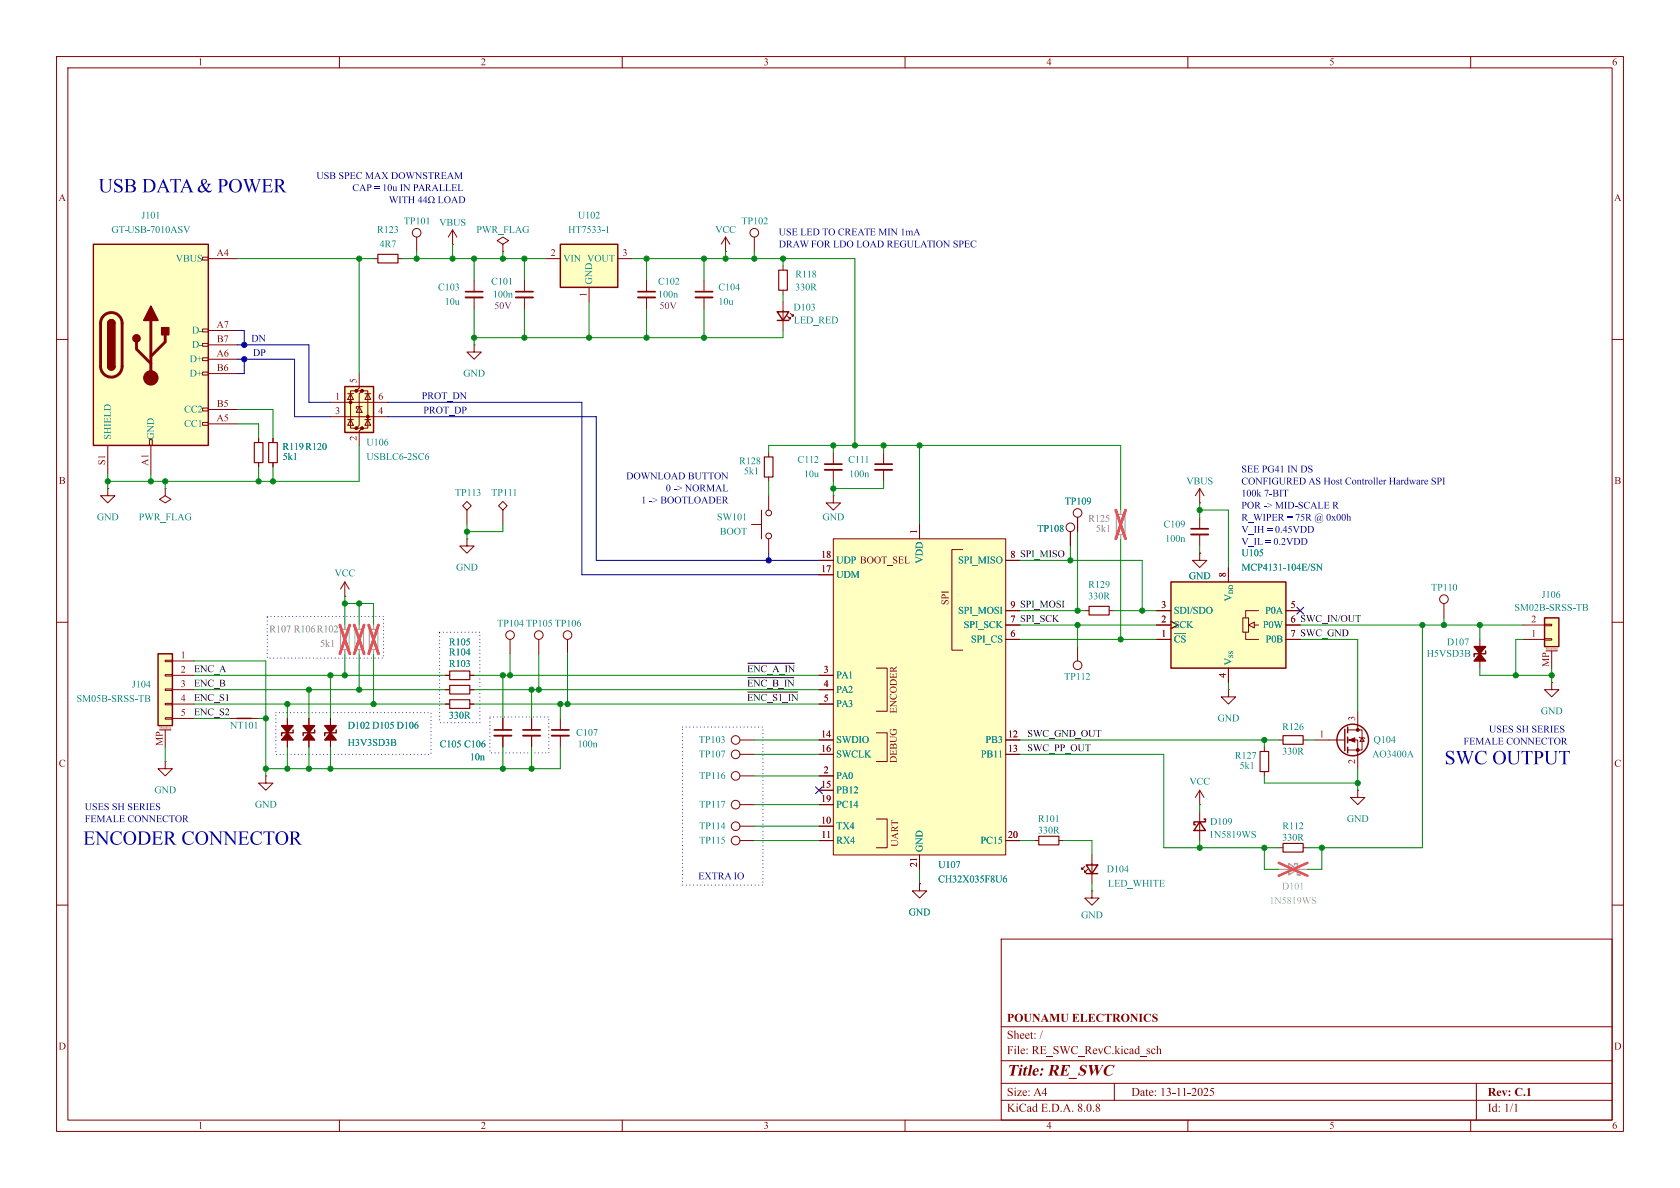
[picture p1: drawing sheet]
<svg xmlns="http://www.w3.org/2000/svg" width="297mm" height="210mm" viewBox="0 0 297 210" stroke-linecap="round" stroke-linejoin="round" font-family="sans-serif">
<defs><g id="words">
<g font-size="3.5" fill="#0000c2">
<text x="17.4" y="34.9">USBDATA&amp; POWER</text>
<text x="255.4" y="136">SWCOUTPUT</text>
<text x="14.7" y="150.2">ENCODERCONNECTOR</text>
</g>
<text font-size="2.8" fill="#840000" x="178" y="190.9">Title:RE_SWC</text>
<g font-size="2.1" fill="#840000">
<text x="178" y="184.2">Sheet:/</text>
<text x="178" y="181.2">POUNAMU ELECTRONICS</text>
<text x="178" y="186.9">File: RE_SWC_RevC.kicad_sch</text>
<text x="178" y="197.1">KiCadE.D.A. 8.0.8</text>
<text x="178" y="194.3">Size:A4</text>
<text x="200" y="194.3">Date:13-11-2025</text>
<text x="263" y="194.3">Rev:C.1</text>
<text x="263" y="197.1">Id: 1/1</text>
</g>
<g font-size="1.8" fill="#840000">
<text x="35" y="12">1</text>
<text x="85" y="12">2</text>
<text x="135" y="12">3</text>
<text x="185" y="12">4</text>
<text x="235" y="12">5</text>
<text x="285" y="12">6</text>
<text x="10.3" y="36">A</text>
<text x="285.3" y="36">A</text>
<text x="38.3" y="45.5">A4</text>
<text x="97.3" y="45.5">2</text>
<text x="110" y="45.5">3</text>
<text x="103.9" y="52.5" transform="rotate(-90 103.9 52.5)">1</text>
<text x="38.3" y="58.2">A7</text>
<text x="38.3" y="63.2">A6</text>
<text x="38.3" y="65.8">B6</text>
<text x="38.3" y="60.7">B7</text>
<text x="59.2" y="70.9">1</text>
<text x="63.2" y="67.8" transform="rotate(-90 63.2 67.8)">5</text>
<text x="66.9" y="70.9">6</text>
<text x="38.3" y="74.7">A5</text>
<text x="38.3" y="72.1">B5</text>
<text x="59.2" y="73.4">3</text>
<text x="63.2" y="77.9" transform="rotate(-90 63.2 77.9)">2</text>
<text x="66.9" y="73.4">4</text>
<text x="18.8" y="82.2" transform="rotate(-90 18.8 82.2)">S1</text>
<text x="26.4" y="82.4" transform="rotate(-90 26.4 82.4)">A1</text>
<text x="10.4" y="86">B</text>
<text x="285.4" y="86">B</text>
<text x="162.3" y="94.4" transform="rotate(-90 162.3 94.4)">1</text>
<text x="145.2" y="101.3">17</text>
<text x="145.2" y="98.8">18</text>
<text x="147.8" y="100.1">UDP BOOT_SEL</text>
<text x="178.6" y="98.8">8</text>
<text x="168.1" y="106.9" transform="rotate(-90 168.1 106.9)">SPI</text>
<text x="178.6" y="107.7">9</text>
<text x="205.3" y="107.7">3</text>
<text x="216.9" y="102" transform="rotate(-90 216.9 102)">8</text>
<text x="228.2" y="107.7">5</text>
<text x="178.6" y="112.8">6</text>
<text x="178.6" y="110.2">7</text>
<text x="205.3" y="112.8">1</text>
<text x="205.3" y="110.2">2</text>
<text x="228.2" y="110.2">6</text>
<text x="228.2" y="112.8">7</text>
<text x="270.7" y="112.8">1</text>
<text x="270.7" y="110.2">2</text>
<text x="31.9" y="116.6">1</text>
<text x="31.9" y="119.1">2</text>
<text x="145.6" y="119.1">3</text>
<text x="216.9" y="119.8" transform="rotate(-90 216.9 119.8)">4</text>
<text x="274.1" y="117.9" transform="rotate(-90 274.1 117.9)">MP</text>
<text x="31.9" y="121.7">3</text>
<text x="31.9" y="124.2">4</text>
<text x="145.6" y="121.7">4</text>
<text x="145.6" y="124.2">5</text>
<text x="29" y="131.8" transform="rotate(-90 29 131.8)">MP</text>
<text x="31.9" y="126.7">5</text>
<text x="145.2" y="130.6">14</text>
<text x="159" y="126.1" transform="rotate(-90 159 126.1)">ENCODER</text>
<text x="178.2" y="130.6">12</text>
<text x="233.2" y="130.6">1</text>
<text x="239.8" y="127.4" transform="rotate(-90 239.8 127.4)">3</text>
<text x="10.4" y="136">C</text>
<text x="145.2" y="133.1">16</text>
<text x="145.6" y="136.9">2</text>
<text x="159" y="134.9" transform="rotate(-90 159 134.9)">DEBUG</text>
<text x="178.2" y="133.1">13</text>
<text x="239.8" y="135.1" transform="rotate(-90 239.8 135.1)">2</text>
<text x="285.4" y="136">C</text>
<text x="145.2" y="139.4">15</text>
<text x="145.2" y="142">19</text>
<text x="145.2" y="145.8">10</text>
<text x="145.2" y="148.3">11</text>
<text x="159.2" y="149.7" transform="rotate(-90 159.2 149.7)">UART</text>
<text x="178.2" y="148.3">20</text>
<text x="162.3" y="153.3" transform="rotate(-90 162.3 153.3)">21</text>
<text x="10.3" y="186">D</text>
<text x="285.3" y="186">D</text>
<text x="35" y="200">1</text>
<text x="85" y="200">2</text>
<text x="135" y="200">3</text>
<text x="185" y="200">4</text>
<text x="235" y="200">5</text>
<text x="285" y="200">6</text>
</g>
<g font-size="1.8" fill="#0000c2">
<text x="55.9" y="32.1">USBSPECMAX DOWNSTREAM</text>
<text x="62.3" y="34.2">CAP= 10uIN PARALLEL</text>
<text x="77.4" y="36.4">LOAD</text>
<text x="137.7" y="42.1">USELED TO CREATEMIN 1mA</text>
<text x="137.7" y="44.2">DRAWFORLDO LOAD REGULATIONSPEC</text>
<text x="219.5" y="84">SEEPG41IN DS</text>
<text x="110.7" y="85.2">DOWNLOAD BUTTON</text>
<text x="113.4" y="89.5">1 -&gt; BOOTLOADER</text>
<text x="117.7" y="87.3">0 -&gt; NORMAL</text>
<text x="219.5" y="86.1">CONFIGUREDAS HostControllerHardwareSPI</text>
<text x="219.5" y="88.2">100k7-BIT</text>
<text x="219.5" y="90.4">POR-&gt; MID-SCALE R</text>
<text x="219.5" y="92.5">R_WIPER= 75R@0x00h</text>
<text x="219.5" y="94.6">V_IH = 0.45VDD</text>
<text x="219.5" y="96.8">V_IL = 0.2VDD</text>
<text x="263.2" y="129.9">USESSHSERIES</text>
<text x="258.7" y="132.1">FEMALE CONNECTOR</text>
<text x="15" y="143.7">USESSHSERIES</text>
<text x="15" y="145.8">FEMALE CONNECTOR</text>
<text x="123.4" y="155.9">EXTRA IO</text>
</g>
<g font-size="1.8" fill="#008484">
<text x="19.7" y="41.6">GT-USB-7010ASV</text>
<text x="25" y="39.1">J101</text>
<text x="66.7" y="41.6">R123</text>
<text x="71.4" y="40.1">TP101 VBUS</text>
<text x="84.2" y="41.6">PWR_FLAG</text>
<text x="100.4" y="41.6">HT7533-1</text>
<text x="102.2" y="39.1">U102</text>
<text x="126.4" y="41.6">VCC</text>
<text x="131.1" y="40.1">TP102</text>
<text x="31.1" y="46.7">VBUS</text>
<text x="67.1" y="44.2">4R7</text>
<text x="99.6" y="46.7">VIN</text>
<text x="103.8" y="46.7">VOUT</text>
<text x="77.4" y="51.8">C103</text>
<text x="86.8" y="50.8">C101</text>
<text x="87.1" y="53.1">100n</text>
<text x="105.1" y="50.3" transform="rotate(-90 105.1 50.3)">GND</text>
<text x="116.3" y="53.1">100n</text>
<text x="116.3" y="50.8">C102</text>
<text x="127" y="51.8">C104</text>
<text x="140.6" y="51.8">330R</text>
<text x="140.6" y="49.5">R118</text>
<text x="33.9" y="59.4">D-</text>
<text x="78.6" y="54.3">10u</text>
<text x="127" y="54.3">10u</text>
<text x="140.3" y="55.3">D103</text>
<text x="140.3" y="57.6">LED_RED</text>
<text x="33.5" y="64.5">D+</text>
<text x="33.9" y="62">D-</text>
<text x="33.5" y="67">D+</text>
<text x="81.9" y="67">GND</text>
<text x="20" y="77.7" transform="rotate(-90 20 77.7)">SHIELD</text>
<text x="27.7" y="77.7" transform="rotate(-90 27.7 77.7)">GND</text>
<text x="32.6" y="75.9">CC1</text>
<text x="32.6" y="73.4">CC2</text>
<text x="49.9" y="80">R119R120</text>
<text x="50" y="81.8">5k1</text>
<text x="64.8" y="79.2">U106</text>
<text x="64.8" y="81.8">USBLC6-2SC6</text>
<text x="130.7" y="82.5">R128</text>
<text x="141" y="82.3">C112</text>
<text x="150" y="82.3">C111</text>
<text x="80.4" y="88.1">TP113 TP111</text>
<text x="131.5" y="84.3">5k1</text>
<text x="142.1" y="84.8">10u</text>
<text x="150.1" y="84.8">100n</text>
<text x="188.2" y="89.6">TP109</text>
<text x="209.7" y="86.1">VBUS</text>
<text x="17.1" y="92.4">GND</text>
<text x="24.5" y="92.4">PWR_FLAG</text>
<text x="126.7" y="92.4">SW101</text>
<text x="127.2" y="95">BOOT</text>
<text x="145.4" y="92.4">GND</text>
<text x="183.4" y="94.5">TP108</text>
<text x="205.7" y="93.7">C109</text>
<text x="80.6" y="101.3">GND</text>
<text x="147.8" y="100.1">UDP</text>
<text x="163.6" y="99.6" transform="rotate(-90 163.6 99.6)">VDD</text>
<text x="169.4" y="100.1">SPI_MISO</text>
<text x="206" y="96.2">100n</text>
<text x="219.5" y="101.3">MCP4131-104E/SN</text>
<text x="219.5" y="98.8">U105</text>
<text x="59.1" y="102.3">VCC</text>
<text x="147.8" y="102.6">UDM</text>
<text x="192.4" y="104.4">R129</text>
<text x="192.4" y="106.4">330R</text>
<text x="210.2" y="102.8">GND</text>
<text x="218.2" y="106.3" transform="rotate(-90 218.2 106.3)">V_{DD}</text>
<text x="253" y="104.9">TP110</text>
<text x="272.5" y="106.1">J106</text>
<text x="87.9" y="111.2">TP104TP105TP106</text>
<text x="169.4" y="108.9">SPI_MOSI</text>
<text x="170.4" y="111.5">SPI_SCK</text>
<text x="207.5" y="111.5">SCK</text>
<text x="207.5" y="108.9">SDI/SDO</text>
<text x="223.3" y="111.5">P0W</text>
<text x="223.7" y="108.9">P0A</text>
<text x="267.7" y="108.4">SM02B-SRSS-TB</text>
<text x="79.4" y="118.3">R103</text>
<text x="79.4" y="114.5">R105</text>
<text x="79.4" y="116.3">R104</text>
<text x="171.7" y="114">SPI_CS</text>
<text x="207.5" y="114">~{CS}</text>
<text x="218.2" y="117.6" transform="rotate(-90 218.2 117.6)">V_{SS}</text>
<text x="223.8" y="114">P0B</text>
<text x="252.2" y="116.6">H5VSD3B</text>
<text x="255.8" y="114.5">D107</text>
<text x="13.5" y="124.5">SM05B-SRSS-TB</text>
<text x="23.3" y="122">J104</text>
<text x="147.8" y="120.4">PA1</text>
<text x="147.8" y="122.9">PA2</text>
<text x="147.8" y="125.5">PA3</text>
<text x="188.1" y="120.6">TP112</text>
<text x="40.7" y="129.3">NT101</text>
<text x="61.5" y="129.3">D102D105D106</text>
<text x="79.4" y="127.5">330R</text>
<text x="101.9" y="130.5">C107</text>
<text x="123.5" y="131.8">TP103</text>
<text x="147.8" y="131.8">SWDIO</text>
<text x="174.2" y="131.8">PB3</text>
<text x="215.2" y="128">GND</text>
<text x="226.7" y="129.5">R126</text>
<text x="242.8" y="131.8">Q104</text>
<text x="272.4" y="126.7">GND</text>
<text x="61.5" y="132.3">H3V3SD3B</text>
<text x="77.7" y="132.6">C105C106</text>
<text x="83.1" y="134.9">10n</text>
<text x="102.1" y="132.6">100n</text>
<text x="123.5" y="134.3">TP107</text>
<text x="147.8" y="134.3">SWCLK</text>
<text x="173.4" y="134.3">PB11</text>
<text x="218.3" y="134.6">R127</text>
<text x="219.1" y="136.4">5k1</text>
<text x="226.7" y="133.8">330R</text>
<text x="242.6" y="134.3">AO3400A</text>
<text x="27.3" y="140.7">GND</text>
<text x="45.1" y="143.2">GND</text>
<text x="123.6" y="138.2">TP116</text>
<text x="123.6" y="143.2">TP117</text>
<text x="147.8" y="140.7">PB12</text>
<text x="147.8" y="143.2">PC14</text>
<text x="147.8" y="138.2">PA0</text>
<text x="210.3" y="139.2">VCC</text>
<text x="123.6" y="149.6">TP115</text>
<text x="123.6" y="147">TP114</text>
<text x="147.8" y="147">TX4</text>
<text x="147.8" y="149.6">RX4</text>
<text x="173.3" y="149.6">PC15</text>
<text x="183.5" y="145.8">R101</text>
<text x="183.5" y="147.8">330R</text>
<text x="213.7" y="148.6">1N5819WS</text>
<text x="213.9" y="146.3">D109</text>
<text x="226.7" y="149.1">330R</text>
<text x="226.7" y="147">R112</text>
<text x="238.1" y="145.8">GND</text>
<text x="163.6" y="150.6" transform="rotate(-90 163.6 150.6)">GND</text>
<text x="165.9" y="153.9">U107</text>
<text x="195.6" y="154.7">D104</text>
<text x="165.9" y="156.4">CH32X035F8U6</text>
<text x="195.9" y="157.2">LED_WHITE</text>
<text x="160.6" y="162.3">GND</text>
<text x="191.1" y="162.8">GND</text>
</g>
<g font-size="1.8" fill="#840084">
<text x="87.4" y="55.1">50V</text>
<text x="116.6" y="55.1">50V</text>
</g>
<g font-size="1.8" fill="#000084">
<text x="44.4" y="60.6">DN</text>
<text x="44.7" y="63.2">DP</text>
<text x="74.6" y="70.8">PROT_DN</text>
<text x="74.8" y="73.3">PROT_DP</text>
</g>
<g font-size="1.8" fill="#a1a1a1">
<text x="192.4" y="92.7">R125</text>
<text x="193.7" y="94.5">5k1</text>
<text x="47.6" y="112.2">R107R106R102</text>
<text x="56.6" y="114.8">5k1</text>
<text x="224.4" y="160.3">1N5819WS</text>
<text x="226.6" y="157.7">D101</text>
</g>
<g font-size="1.8">
<text x="178.6" y="98.8">8 SPI_MISO</text>
<text x="178.6" y="107.7">9 SPI_MOSI</text>
<text x="178.6" y="110.2">7 SPI_SCK</text>
<text x="228.2" y="110.2">6 SWC_IN/OUT</text>
<text x="228.2" y="112.8">7 SWC_GND</text>
<text x="34.3" y="119">ENC_A</text>
<text x="132.1" y="119">~{ENC_A_IN}</text>
<text x="34.3" y="124.1">ENC_S1</text>
<text x="34.3" y="121.6">ENC_B</text>
<text x="132.1" y="121.6">~{ENC_B_IN}</text>
<text x="132.1" y="124.1">~{ENC_S1_IN}</text>
<text x="34.3" y="126.7">ENC_S2</text>
<text x="181.6" y="130.5">SWC_GND_OUT</text>
<text x="181.6" y="133">SWC_PP_OUT</text>
</g>
<g font-size=".5" fill="#840000">
<text x="273.3" y="115">Mounting</text>
<text x="28.2" y="128.9">Mounting</text>
</g>
</g></defs>
<g fill="none" stroke="#840000" stroke-width=".18">
<path d="M10 10h277v190h-277zM12 12h273v186h-273zM60 10v2M110 10v2M160 10v2M210 10v2M260 10v2M10 60h2M83.8 61v1.2h1.3l-1.3 1.3-1.3-1.3h1.3M83.8 61h.1M285 60h2M10 110h2"/>
<path d="M285 110h2M212.1 143.5v5.1M10 160h2M177 166h108v32h-108zM285 160h2M60 198v2M110 198v2M160 198v2M177 194.5h108M177 191.5h108M177 187.5h108M177 181.5h108"/>
<path d="M197 191.5v3M210 198v2M260 198v2M261 191.5v6.5"/>
</g>
<path d="M212.1 145.3l1 1.5h-2zM212.9 144.8h.2v.5h-2v.5h.2" fill="none" stroke="#840000" stroke-width=".25"/>
<path d="M99.1 43.2h10.1v7.6h-10.1z" fill="#ffffc2"/>
<path d="M99.1 43.2h10.1v7.6h-10.1zM192 152.9h2.1l-1.1 1.5zM192 154.4h2.1" fill="none" stroke="#840000" stroke-width=".25"/>
<g fill="none" stroke="#840000" stroke-width=".18">
<path d="M96.5 45.7h2.6M104.1 50.8v2.5M109.2 45.7h2.6M82.5 95.3v1.2h1.3l-1.3 1.3-1.2-1.3h1.2M82.5 95.3h.1M130.8 133.4h2.5M162.6 156.2v1.3h1.2l-1.2 1.3-1.3-1.3h1.3M162.6 156.2h.1M182.9 148.6h.7M187.2 148.6h.8M191.8 153.2l-.5 .5v-.3v.3h.2M192.3 153.7l-.5 .5v-.3v.3h.2"/>
<path d="M193 157.5v1.3h1.3l-1.3 1.2-1.2-1.2h1.2M193 157.5h.1M193 151.1v5.1"/>
<circle cx="130" cy="133.3" r=".76"/>
</g>
<path d="M226.1 153.7h5" fill="none" stroke="#a1a1a1" stroke-width=".18"/>
<path d="M227.8 152.7l1.6 1-1.6 1zM228.9 152.9v-.2h.5v2h.5v-.3" fill="none" stroke="#a1a1a1" stroke-width=".25"/>
<path d="M226.1 152.5l5 2.3M231.1 152.5l-5 2.3" fill="none" stroke="#e65255" stroke-width=".46"/>
<path d="M183.6 147.8h3.6v1.6h-3.6z" fill="none" stroke="#840000" stroke-width=".2"/>
<path d="M147.3 95.3h30.5v55.8h-30.5z" fill="#ffffc2"/>
<g fill="none" stroke="#840000" stroke-width=".18">
<path d="M147.3 95.3h30.5v55.8h-30.5zM147.3 87.6v1.3h1.3l-1.3 1.3-1.3-1.3h1.3M147.3 87.6h.1M147.3 80v2M147.3 83.1v2M156.2 80v2M156.2 83.1v2M162.6 92.7v2.6M170.2 97.2h-1.9v17.7h1.9M177.8 99.1h2.5M212.1 97.8v1.3h1.3l-1.3 1.2-1.3-1.2h1.3M212.1 97.8h.1"/>
<path d="M90.2 113v2.6M95.2 113v2.6M144.8 119.4h2.5M154.9 118.1h1.9v7.6h-1.9M177.8 113h2.5M177.8 110.5h2.5M177.8 108h2.5M88.9 127v2M88.9 130v2.1M94 127v2M94 130v2.1M144.8 137.2h2.5"/>
<path d="M144.8 121.9h2.5M144.8 124.5h2.5M154.9 129.5h1.9v5.1h-1.9M217.2 121.9v1.3h1.2l-1.2 1.3-1.3-1.3h1.3M217.2 121.9h.1M154.9 144.8h1.9v5.1h-1.9"/>
<circle cx="90.2" cy="112.3" r=".76"/>
<circle cx="95.2" cy="112.3" r=".76"/>
</g>
<path d="M145.8 83.1h3M154.7 83.1h3M87.4 130h3M92.5 130h3" fill="none" stroke="#840000" stroke-width=".33"/>
<path d="M145.8 82h3M154.7 82h3M87.4 129h3M92.5 129h3" fill="none" stroke="#840000" stroke-width=".3"/>
<path d="M207 102.9h20.3v15.2h-20.3z" fill="#ffffc2"/>
<g fill="none" stroke="#840000" stroke-width=".18">
<path d="M114.3 49.5v2.1M114.3 52.6v2M124.5 49.5v2.1M124.5 52.6v2M128.3 44.5h.1M128.3 41.9l-.8 1.3M128.3 41.9v2.6M128.3 41.9l.7 1.3M133.3 41.9v2.6M138.4 47v.8M138.4 51.3v.8M138.4 53.3v5.1"/>
<path d="M139.2 55.9l.5 .5v-.3v.3h-.3M139.7 55.4l.5 .5v-.3v.3h-.2M19 86.4v1.2h1.3l-1.3 1.3-1.2-1.3h1.2M19 86.4h.1M29.2 86.4v1.2l1 .7-1 .6-1-.6 1-.7M29.2 86.4h.1M132.8 92.7h1.8M134.6 90.2v5.1M135.9 80v.8M135.9 84.3v.8M135.9 87.6v2.6M135.9 95.3v2.5"/>
<path d="M189.2 94v2.5M190.5 91.4v2.6M212.1 88.9h.1M212.1 86.4v2.5M212.1 91.4v2.1M212.1 94.5v2M212.1 86.4l-.8 1.2M212.1 86.4l.8 1.2M190.5 114.3v2.5M191.8 108h.7M196.1 108h.7M204.5 110.5h2.5"/>
<path d="M204.5 113h2.5M204.5 108h2.5M217.2 118.1v2.6M219.7 109.2h1v2.6h-1zM220.2 111.8v1.2h2.3M220.7 110.5l1-.5v1zM221.7 110.5h.8M222.5 108h-2.3v1.2M227.3 110.5h2.6M227.3 113h2.6M227.3 108h2.6M255.3 106.7v2.5"/>
<path d="M261.6 113v5.1M226.1 130.8h.7M230.4 130.8h.7M232.4 130.8h5.3M238.3 130.8h1.7v5.1M238.3 129h2.5v3.6h-2.5M240 139.7v1.3h1.3l-1.3 1.2-1.2-1.2h1.2M240 139.7h.1M240 125.7v3.3M240.3 130.3l.1 .1h.8l.1 .2M240.8 130.4l.4 .7h-.8zM274.3 120.7v1.2h1.3l-1.3 1.3-1.3-1.3h1.3"/>
<path d="M274.3 120.7h.1"/>
<circle cx="133.3" cy="41.1" r=".76"/>
<circle cx="135.9" cy="90.7" r=".51"/>
<circle cx="135.9" cy="94.7" r=".51"/>
<circle cx="189.2" cy="93.2" r=".76"/>
<circle cx="190.5" cy="90.7" r=".76"/>
<circle cx="190.5" cy="117.6" r=".76"/>
<circle cx="255.3" cy="105.9" r=".76"/>
</g>
<g fill="none" stroke="#840000" stroke-width=".25">
<path d="M137.4 55.1h2l-1 1.5zM137.4 56.6h2M207 102.9h20.3v15.2h-20.3zM262.6 115.1v.5h-2v.5M237.7 128.9v3.8M238.3 128.5v1M238.3 130.3v1M238.3 132.1v1"/>
<circle cx="239.1" cy="130.8" r="2.79"/>
</g>
<path d="M137.7 47.8h1.5v3.5h-1.5zM135.1 80.8h1.6v3.5h-1.6zM192.5 107.2h3.6v1.5h-3.6zM226.8 130h3.6v1.6h-3.6z" fill="none" stroke="#840000" stroke-width=".2"/>
<path d="M197.4 90.9h1.5v3.6h-1.5z" fill="none" stroke="#a1a1a1" stroke-width=".2"/>
<path d="M198.1 90.2v.7M198.1 94.5v.8" fill="none" stroke="#a1a1a1" stroke-width=".18"/>
<path d="M197.3 90.2l1.7 5.1M199 90.2l-1.7 5.1" fill="none" stroke="#e65255" stroke-width=".46"/>
<path d="M112.8 52.6h3M122.9 52.6h3.1M210.6 94.5h3" fill="none" stroke="#840000" stroke-width=".33"/>
<path d="M112.8 51.6h3M122.9 51.6h3.1M210.6 93.5h3" fill="none" stroke="#840000" stroke-width=".3"/>
<g fill="#840000" stroke="#840000" stroke-width=".18">
<path d="M238.5 130.8l1-.4v.8z"/>
<circle cx="240" cy="132.6" r=".25"/>
<circle cx="240" cy="129" r=".25"/>
</g>
<g fill="#840000" stroke="#840000" stroke-width=".25">
<path d="M260.6 114.3h2l-1 1.3z"/>
<path d="M261.6 115.6l1 1.2h-2z"/>
</g>
<path d="M273 109.2h2.6v5.1h-2.6z" fill="#ffffc2"/>
<g fill="none" stroke="#840000" stroke-width=".18">
<path d="M66 45.7h.8M70.4 45.7h.7M73.7 41.9v2.6M80 43.2h.1M80 40.6l-.8 1.3M80 40.6v2.6M80 40.6l.8 1.3M83.8 49.5v2.1M83.8 52.6v2M88.9 43.2l1-.7-1-.6-1 .6 1 .7v1.3M88.9 44.5h.1M92.7 49.5v2.1"/>
<path d="M92.7 52.6v2M81.8 89.4l.7-.8 .8 .8-.8 .8zM82.5 90.2v2.5M88.1 89.4l.8-.8 .8 .8-.8 .8zM88.9 90.2v2.5M269.2 113h3.8M269.2 110.5h3.8M273 112.9h1.3v.3h-1.3zM273 110.4h1.3v.2h-1.3zM273.3 115.1h2M274.3 115.1v3M29.2 134.6v1.3h1.3l-1.3 1.3-1.3-1.3h1.3"/>
<path d="M29.2 134.6h.1M40.6 127h5.1M50.8 127v5.1M54.6 127v5.1M58.4 127v5.1M212.1 139.7l-.8 1.3M212.1 139.7v2.5M212.1 139.7l.8 1.3M212.1 142.2h.1M226.1 149.9h.7M230.4 149.9h.7"/>
<circle cx="73.7" cy="41.1" r=".76"/>
</g>
<path d="M273 109.2h2.6v5.1h-2.6zM41.9 127h2.5M51.8 129v.5h-2v.5M55.6 129v.5h-2v.5M59.4 129v.5h-2v.5" fill="none" stroke="#840000" stroke-width=".25"/>
<path d="M66.8 45h3.6v1.5h-3.6zM226.8 149.1h3.6v1.5h-3.6z" fill="none" stroke="#840000" stroke-width=".2"/>
<path d="M82.3 52.6h3M91.2 52.6h3" fill="none" stroke="#840000" stroke-width=".33"/>
<path d="M82.3 51.6h3M91.2 51.6h3" fill="none" stroke="#840000" stroke-width=".3"/>
<g fill="#840000" stroke="#840000" stroke-width=".25">
<path d="M53.6 128.3h2l-1 1.2z"/>
<path d="M54.6 129.5l1 1.3h-2z"/>
<path d="M57.4 128.3h2l-1 1.2z"/>
<path d="M58.4 129.5l1 1.3h-2z"/>
<path d="M49.8 128.3h2l-1 1.2z"/>
<path d="M50.8 129.5l1 1.3h-2z"/>
</g>
<path d="M60.2 111.3h1.5v3.5h-1.5zM62.7 111.3h1.6v3.5h-1.6zM65.3 111.3h1.5v3.5h-1.5z" fill="none" stroke="#a1a1a1" stroke-width=".2"/>
<path d="M61 110.5v.8M61 114.8v.8M63.5 110.5v.8M63.5 114.8v.8M66 110.5v.8M66 114.8v.8" fill="none" stroke="#a1a1a1" stroke-width=".18"/>
<path d="M60.1 110.5l1.7 5.1M61.8 110.5l-1.7 5.1M62.6 110.5l1.8 5.1M64.4 110.5l-1.8 5.1M65.2 110.5l1.7 5.1M66.9 110.5l-1.7 5.1" fill="none" stroke="#e65255" stroke-width=".46"/>
<path d="M61 68.3h5v8.2h-5z" fill="#ffffc2"/>
<g fill="#840000" stroke="#840000" stroke-width=".18">
<circle cx="62" cy="71.1" r=".25"/>
<circle cx="63" cy="75.7" r=".25"/>
<circle cx="63" cy="69.1" r=".25"/>
<circle cx="64" cy="75.7" r=".25"/>
<circle cx="64" cy="69.1" r=".25"/>
<circle cx="65" cy="73.7" r=".25"/>
</g>
<g fill="none" stroke="#840000" stroke-width=".18">
<path d="M45.7 77.5v.7M48.3 77.5v.7M58.4 73.7h10.2M58.4 71.1h10.2M61.5 74.2h1M61.5 69.6h1M62 69.6l.5 1h-1zM62 74.2l.5 1h-1zM63 69.1h-1v6.6h1M63.5 71.9l.5 1h-1zM63.5 66v2.6l-.5 .5h1l-.5 .5v5.6l-.5 .5h1l-.5 .5v2.5M64 71.9h-1v.4"/>
<path d="M64 69.1h1v6.6h-1M64.5 74.2h1M64.5 69.6h1M65 74.2l.5 1h-1zM65 69.6l.5 1h-1zM45.7 81.8v.8M48.3 81.8v.8"/>
</g>
<path d="M61 68.3h5v8.2h-5z" fill="none" stroke="#840000" stroke-width=".25"/>
<path d="M45 78.2h1.5v3.6h-1.5zM47.5 78.2h1.5v3.6h-1.5z" fill="none" stroke="#840000" stroke-width=".2"/>
<path d="M27.9 115.6h2.6v12.7h-2.6z" fill="#ffffc2"/>
<g fill="none" stroke="#840000" stroke-width=".18">
<path d="M29.2 119.3h1.3v.2h-1.3zM29.2 116.7h1.3v.3h-1.3zM30.5 116.8h3.8M30.5 119.4h3.8M61 105.4h.1M61 102.9l-.8 1.2M61 102.9v2.5M61 102.9l.7 1.2M28.2 129h2M29.2 126.9h1.3v.2h-1.3zM29.2 124.3h1.3v.3h-1.3zM29.2 121.8h1.3v.2h-1.3z"/>
<path d="M29.2 129v3.1M30.5 121.9h3.8M30.5 124.5h3.8M30.5 127h3.8M47 137.2v1.2h1.3l-1.3 1.3-1.3-1.3h1.3M47 137.2h.1"/>
</g>
<path d="M27.9 115.6h2.6v12.7h-2.6z" fill="none" stroke="#840000" stroke-width=".25"/>
<path d="M16.5 43.2h20.3v35.5h-20.3z" fill="#ffffc2"/>
<g fill="none" stroke="#840000" stroke-width=".18">
<path d="M35.8 58.2h1v.5h-1zM35.8 45.5h1v.5h-1zM36.8 45.7h5.1M36.8 58.4h5.1M19 78.7v5.1M26.4 77.7h.5v1h-.5zM26.7 78.7v5.1M35.8 74.7h1v.5h-1zM35.8 72.1h1v.5h-1zM35.8 65.8h1v.5h-1zM35.8 63.2h1v.6h-1zM35.8 60.7h1v.5h-1z"/>
<path d="M36.8 74.9h5.1M36.8 63.5h5.1M36.8 72.4h5.1M36.8 66h5.1M36.8 61h5.1M78.7 119.4h.8M83.1 119.4h.7M100.3 113v2.6M78.7 124.5h.8M78.7 121.9h.8M83.1 124.5h.7M83.1 121.9h.7"/>
<path d="M99.1 127v2M99.1 130v2.1M130.8 130.8h2.5M130.8 137.2h2.5M223.5 132.1v.7M223.5 136.4v.8M130.8 142.2h2.5M130.8 148.6h2.5M130.8 146.1h2.5"/>
<circle cx="100.3" cy="112.3" r=".76"/>
<circle cx="130" cy="137.2" r=".76"/>
<circle cx="130" cy="130.8" r=".76"/>
<circle cx="130" cy="148.6" r=".76"/>
<circle cx="130" cy="142.2" r=".76"/>
<circle cx="130" cy="146" r=".76"/>
</g>
<path d="M16.5 43.2h20.3v35.5h-20.3zM19 57.2a.64 .64 0 0 1 .7-.7 .64 .64 0 0 1 .6 .7M19 64.8a.64 .64 0 0 0 .7 .6 .64 .64 0 0 0 .6-.6" fill="none" stroke="#840000" stroke-width=".25"/>
<path d="M18.3 55.8a1.9 1.9 0 0 1 2.1-.4 1.9 1.9 0 0 1 1.2 1.8v7.6a1.91 1.91 0 0 1-1.9 1.9 1.91 1.91 0 0 1-1.9-1.9v-7.8l.2-.6zM26.7 56.6v10.2M29.2 59.2v1.3l-2.5 2.5M24.1 60.5v1.2l2.6 2.6" fill="none" stroke="#840000" stroke-width=".51"/>
<g fill="#840000" stroke="#840000" stroke-width=".25">
<path d="M19 64.8h1.3a.64 .64 0 0 1-.6 .6 .64 .64 0 0 1-.7-.6z"/>
<path d="M19 57.2h1.3v7.6h-1.3z"/>
<path d="M19.2 56.7a.64 .64 0 0 1 .7-.1 .64 .64 0 0 1 .4 .6h-1.3z"/>
<path d="M26.7 54.1l1.2 2.5h-2.5z"/>
<path d="M28.6 57.9h1.2v1.3h-1.2z"/>
<circle cx="24.1" cy="59.8" r=".63"/>
</g>
<circle cx="26.7" cy="66.8" r="1.27" fill="#840000" stroke="#840000" stroke-width=".18"/>
<path d="M79.5 118.6h3.6v1.5h-3.6zM79.5 123.7h3.6v1.5h-3.6zM79.5 121.2h3.6v1.5h-3.6zM222.8 132.8h1.5v3.6h-1.5z" fill="none" stroke="#840000" stroke-width=".2"/>
<path d="M97.5 130h3.1" fill="none" stroke="#840000" stroke-width=".33"/>
<path d="M97.5 129h3.1" fill="none" stroke="#840000" stroke-width=".3"/>
<path d="M132.2 119.8h8.1M132.2 117.3h8.2M132.2 122.3h8.8" fill="none" stroke="#000" stroke-width=".18"/>
<g fill="#0000c2">
<path d="M68.8 34.7h.4l-.1 .1 .3 .8 .2-.5-.3-.4h.5l-.1 .2 .2 .7 .3-.7-.1-.2h.3l-.5 1.2-.3-.7-.3 .7z"/>
<path d="M70.5 34.7h.5l-.2 .2v.9l.2 .1h-.5l.1-.2v-.9z"/>
<path d="M71.1 34.7h.9l.1 .3-.2-.2h-.3v1l.2 .1h-.5l.2-.1v-1h-.3l-.1 .2z"/>
<path d="M72.1 34.7h.5l-.1 .1v.5h.5v-.5l-.2-.1h.5l-.1 .2v.9l.1 .1h-.5l.2-.1v-.5h-.5v.5l.1 .1h-.5l.2-.2v-.9z"/>
<path d="M74.4 34.7h.1v.8h.2l-.2 .1v.3h-.2v-.3h-.5l.1-.1h.4v-.6l-.4 .6z"/>
<path d="M75.3 34.7h.1v.8h.1l-.1 .1v.3h-.2v-.3h-.5v-.1h.5v-.6l-.5 .6z"/>
<path d="M75.8 34.9a.56 .56 0 0 1 .9 0 .56 .56 0 0 1-.2 .8l.4-.1v.3h-.5v-.3a.42 .42 0 0 0 .2-.6 .42 .42 0 0 0-.7 0v.4l.2 .5h-.5v-.3l.5 .1a.55 .55 0 0 1-.3-.8z"/>
</g>
<path d="M47.2 109h20.6v7.3h-20.6zM77.7 111.8h7.1v16h-7.1zM48.8 126h27.4v7.4h-27.4zM86.6 126.7h10.4v6.4h-10.4zM120.6 128.5h14.3v28h-14.3z" fill="none" stroke="#0000c2" stroke-width=".18" stroke-dasharray="0 .6"/>
<g fill="none" stroke="#008400" stroke-width=".18">
<path d="M41.9 45.7h24.1M63.5 45.7v20.3M71.1 45.7h25.4M73.7 44.5v1.2M80 43.2v2.5M83.8 45.7v3.8M83.8 54.6v6.4M88.9 44.5v1.2M92.7 45.7v3.8M92.7 54.6v5.1M104.1 53.3v6.4M111.8 45.7h39.3v33"/>
<path d="M114.3 45.7v3.8M114.3 54.6v5.1M124.5 45.7v3.8M124.5 54.6v5.1M128.3 44.5v1.2M133.3 44.5v1.2M138.4 58.4v1.3h-54.6M138.4 45.7v1.3M138.4 52.1v1.2M41.9 74.9h3.8v2.6M41.9 72.4h6.4v5.1M63.5 78.7v6.4h-44.5"/>
<path d="M147.3 78.7v1.3M156.2 78.7v1.3M162.6 78.7v14M19 83.8v2.6M26.7 83.8v1.3M29.2 85.1v1.3M45.7 82.6v2.5M48.3 82.6v2.5M82.5 92.7v2.6M88.9 92.7v1.3h-6.4M135.9 80v-1.3h62.2v11.5M135.9 85.1v2.5"/>
<path d="M147.3 85.1v2.5M156.2 85.1v1.3h-8.9M180.3 99.1h21.6v8.9M189.2 96.5v2.6M190.5 94v14M198.1 95.3v17.7M212.1 88.9v2.5M212.1 96.5v1.3M212.1 90.2h5.1v10.1M34.3 116.8h12.7v20.4M34.3 119.4h44.4M58.4 119.4v7.6"/>
<path d="M61 105.4v5.1M61 115.6v3.8M61 106.7h5v3.8M63.5 106.7v3.8M63.5 115.6v6.3M66 115.6v8.9M83.8 119.4h61M88.9 119.4v7.6M90.2 115.6v3.8M95.2 115.6v6.3M100.3 115.6v8.9M180.3 113h24.2"/>
<path d="M180.3 110.5h24.2M180.3 108h11.5M190.5 110.5v3.8M196.8 108h7.7M229.9 113h10.1v12.7M229.9 110.5h39.3M251.5 110.5v39.4h-20.4M255.3 109.2v1.3M261.6 118.1v1.3h12.7M261.6 110.5v2.5M269.2 113h-1.2v6.4M274.3 118.1v2.6"/>
<path d="M29.2 132.1v2.5M34.3 121.9h44.4M34.3 124.5h44.4M34.3 127h6.3M45.7 127h1.3M50.8 124.5v2.5M50.8 132.1v3.8M54.6 121.9v5.1M54.6 132.1v3.8M58.4 132.1v3.8M83.8 121.9h61M83.8 124.5h61"/>
<path d="M88.9 132.1v3.8M94 121.9v5.1M94 132.1v3.8M99.1 132.1v3.8h-52.1M99.1 124.5v2.5M133.3 133.4h11.5M133.3 137.2h11.5M133.3 130.8h11.5M180.3 133.4h25.4v16.5h20.4M180.3 130.8h45.8M217.2 120.7v1.2M223.5 137.2v1.2h16.5"/>
<path d="M223.5 130.8v1.3M231.1 130.8h1.3M240 135.9v3.8M133.3 142.2h11.5M133.3 146.1h11.5M133.3 148.6h11.5M162.6 153.7v2.5M180.3 148.6h2.6M188 148.6h5v2.5M193 156.2v1.3M212.1 142.2v1.3M212.1 148.6v1.3"/>
<path d="M223.5 149.9v3.8h2.6M233.7 149.9v3.8h-2.6"/>
</g>
<path d="M41.9 58.4h1.3v2.6M41.9 61h12.7v10.1h3.8M41.9 63.5h10.2v10.2h6.3M43.2 63.5v2.5h-1.3M68.6 73.7h36.8v25.4h39.4M68.6 71.1h34.3v30.5h41.9M135.9 97.8v1.3M229.3 107.3l1.2 1.3M230.5 107.3l-1.2 1.3M144.2 139.1l1.2 1.2M145.4 139.1l-1.2 1.2" fill="none" stroke="#000084" stroke-width=".18"/>
<g fill="none" stroke="#840000" stroke-width=".18">
<path d="M45.7 77.5v.7M48.3 77.5v.7M45.7 81.8v.8M48.3 81.8v.8M162.6 92.7v2.6M177.8 99.1h2.5M189.2 94v2.5M190.5 91.4v2.6M212.1 97.8h.1M78.7 119.4h.8M83.1 119.4h.7M144.8 119.4h2.5"/>
<path d="M177.8 113h2.5M177.8 110.5h2.5M177.8 108h2.5M204.5 113h2.5M204.5 110.5h2.5M204.5 108h2.5M217.2 118.1v2.6M227.3 113h2.6M227.3 110.5h2.6M227.3 108h2.6M50.8 127v1.3M50.8 130.8v1.3"/>
<path d="M54.6 127v1.3M54.6 130.8v1.3M58.4 127v1.3M58.4 130.8v1.3M78.7 124.5h.8M78.7 121.9h.8M83.1 124.5h.7M83.1 121.9h.7M88.9 127v2M88.9 130v2.1M94 127v2M94 130v2.1"/>
<path d="M144.8 124.5h2.5M144.8 121.9h2.5M144.8 137.2h2.5M162.6 156.2h.1"/>
</g>
<path d="M198.1 90.2v.7M198.1 94.5v.8M61 110.5v.8M61 114.8v.8M63.5 110.5v.8M63.5 114.8v.8M66 110.5v.8M66 114.8v.8" fill="none" stroke="#a1a1a1" stroke-width=".18"/>
<path d="M197.3 90.2l1.7 5.1M199 90.2l-1.7 5.1M60.1 110.5l1.7 5.1M61.8 110.5l-1.7 5.1M62.6 110.5l1.8 5.1M64.4 110.5l-1.8 5.1M65.2 110.5l1.7 5.1M66.9 110.5l-1.7 5.1" fill="none" stroke="#e65255" stroke-width=".46"/>
<g fill="#008400" stroke="#008400" stroke-width=".18">
<circle cx="99.1" cy="124.5" r=".46"/>
<circle cx="90.2" cy="119.4" r=".46"/>
<circle cx="94" cy="121.9" r=".46"/>
<circle cx="95.2" cy="121.9" r=".46"/>
<circle cx="82.5" cy="94" r=".46"/>
<circle cx="63.5" cy="106.7" r=".46"/>
<circle cx="88.9" cy="135.9" r=".46"/>
<circle cx="88.9" cy="119.4" r=".46"/>
<circle cx="124.5" cy="59.7" r=".46"/>
<circle cx="133.3" cy="45.7" r=".46"/>
<circle cx="124.5" cy="45.7" r=".46"/>
<circle cx="128.3" cy="45.7" r=".46"/>
<circle cx="138.4" cy="45.7" r=".46"/>
<circle cx="26.7" cy="85.1" r=".46"/>
<circle cx="19" cy="85.1" r=".46"/>
<circle cx="45.7" cy="85.1" r=".46"/>
<circle cx="29.2" cy="85.1" r=".46"/>
<circle cx="61" cy="119.4" r=".46"/>
<circle cx="63.5" cy="121.9" r=".46"/>
<circle cx="50.8" cy="135.9" r=".46"/>
<circle cx="54.6" cy="135.9" r=".46"/>
<circle cx="58.4" cy="135.9" r=".46"/>
<circle cx="66" cy="124.5" r=".46"/>
<circle cx="61" cy="106.7" r=".46"/>
<circle cx="80" cy="45.7" r=".46"/>
<circle cx="83.8" cy="59.7" r=".46"/>
<circle cx="92.7" cy="59.7" r=".46"/>
<circle cx="104.1" cy="59.7" r=".46"/>
<circle cx="114.3" cy="59.7" r=".46"/>
<circle cx="114.3" cy="45.7" r=".46"/>
<circle cx="83.8" cy="45.7" r=".46"/>
<circle cx="92.7" cy="45.7" r=".46"/>
<circle cx="88.9" cy="45.7" r=".46"/>
<circle cx="50.8" cy="124.5" r=".46"/>
<circle cx="54.6" cy="121.9" r=".46"/>
<circle cx="47" cy="127" r=".46"/>
<circle cx="58.4" cy="119.4" r=".46"/>
<circle cx="47" cy="135.9" r=".46"/>
<circle cx="94" cy="135.9" r=".46"/>
<circle cx="100.3" cy="124.5" r=".46"/>
<circle cx="48.3" cy="85.1" r=".46"/>
<circle cx="63.5" cy="45.7" r=".46"/>
<circle cx="73.7" cy="45.7" r=".46"/>
<circle cx="251.5" cy="110.5" r=".46"/>
<circle cx="268" cy="119.4" r=".46"/>
<circle cx="274.3" cy="119.4" r=".46"/>
<circle cx="261.6" cy="110.5" r=".46"/>
<circle cx="240" cy="138.4" r=".46"/>
<circle cx="223.5" cy="130.8" r=".46"/>
<circle cx="255.3" cy="110.5" r=".46"/>
<circle cx="190.5" cy="110.5" r=".46"/>
<circle cx="198.1" cy="113" r=".46"/>
<circle cx="212.1" cy="90.2" r=".46"/>
<circle cx="201.9" cy="108" r=".46"/>
<circle cx="162.6" cy="78.7" r=".46"/>
<circle cx="147.3" cy="78.7" r=".46"/>
<circle cx="151.1" cy="78.7" r=".46"/>
<circle cx="147.3" cy="86.4" r=".46"/>
<circle cx="190.5" cy="108" r=".46"/>
<circle cx="189.2" cy="99.1" r=".46"/>
<circle cx="156.2" cy="78.7" r=".46"/>
<circle cx="212.1" cy="149.9" r=".46"/>
<circle cx="223.5" cy="149.9" r=".46"/>
<circle cx="233.7" cy="149.9" r=".46"/>
</g>
<g fill="#000084" stroke="#000084" stroke-width=".18">
<circle cx="43.2" cy="63.5" r=".46"/>
<circle cx="43.2" cy="61" r=".46"/>
<circle cx="135.9" cy="99.1" r=".46"/>
</g>
<use href="#words"/>
</svg>
